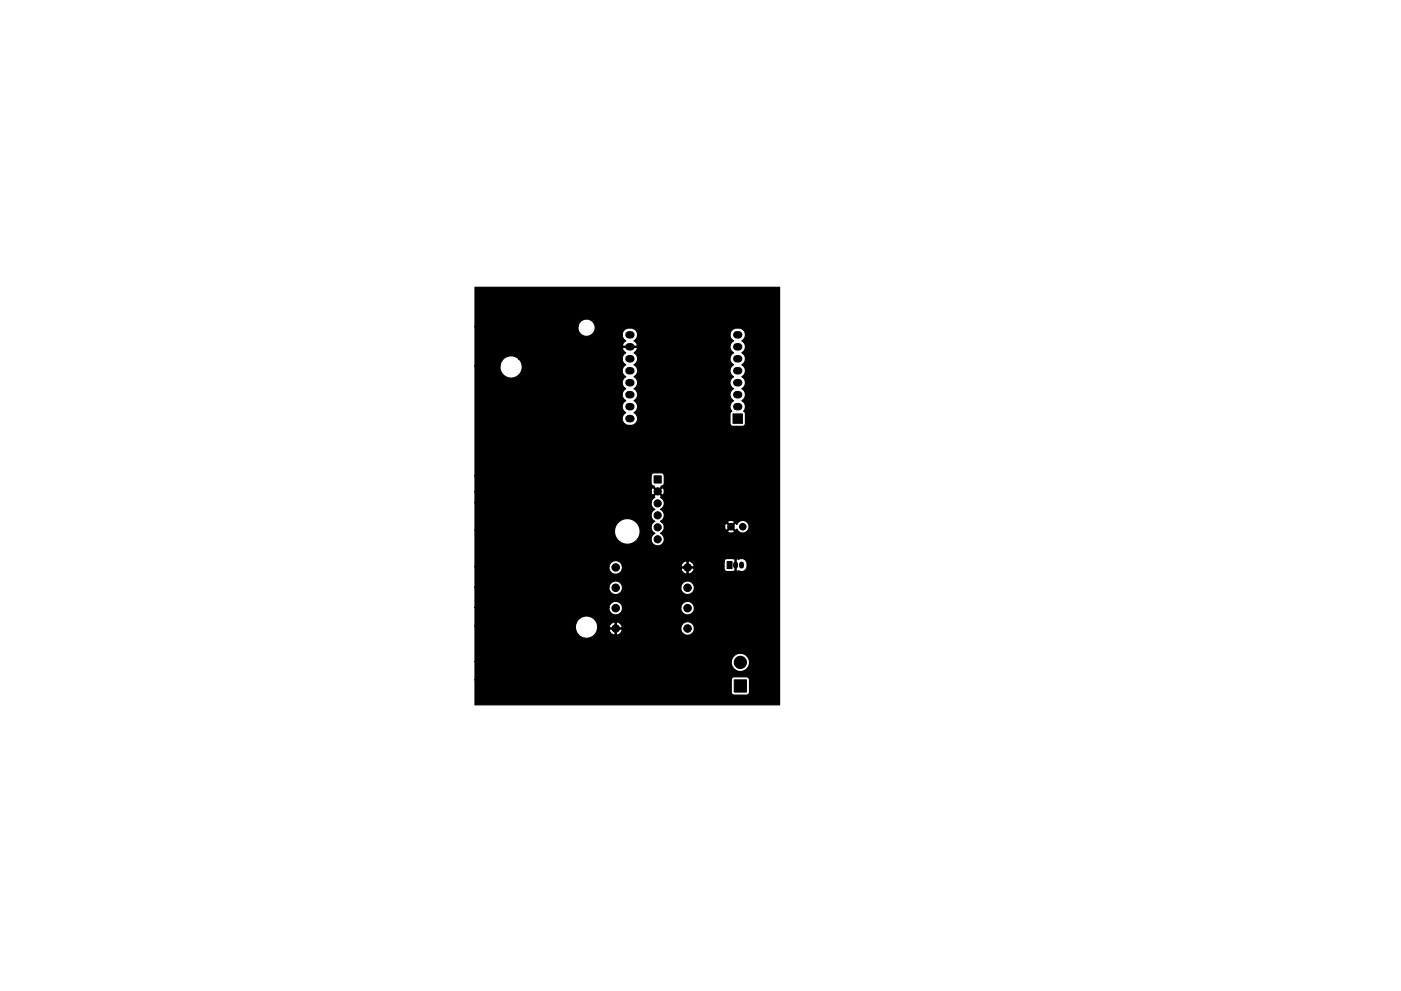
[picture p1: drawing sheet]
<svg xmlns="http://www.w3.org/2000/svg" width="297mm" height="210mm" viewBox="0 0 297 210" stroke-linecap="round" stroke-linejoin="round" font-family="sans-serif">
<g fill="#000" stroke="#000" stroke-width=".21">
<path d="M155.4 87.8h2v2h-2zM138.7 101h1.5v1.5h-1.5zM154.2 119.1h1v1.5h-1zM155.7 144.2h2.6v2.6h-2.6z"/>
<circle cx="139.4" cy="111.9" r=".76"/>
<circle cx="139.4" cy="109.3" r=".76"/>
<circle cx="139.4" cy="104.3" r=".76"/>
<circle cx="139.4" cy="106.8" r=".76"/>
<circle cx="139.4" cy="114.4" r=".76"/>
<circle cx="155" cy="111.8" r=".7"/>
<circle cx="157.5" cy="111.8" r=".7"/>
<circle cx="130.5" cy="133.3" r=".8"/>
<circle cx="130.5" cy="129" r=".8"/>
<circle cx="130.5" cy="120.4" r=".8"/>
<circle cx="130.5" cy="124.7" r=".8"/>
<circle cx="145.8" cy="120.4" r=".8"/>
<circle cx="145.8" cy="124.7" r=".8"/>
<circle cx="145.8" cy="129" r=".8"/>
<circle cx="145.8" cy="133.3" r=".8"/>
<circle cx="157" cy="140.5" r="1.3"/>
</g>
<path d="M156 119.7v.4M157.2 119.7v.4" fill="none" stroke="#000" stroke-width="1.1"/>
<g fill="none" stroke="#000" stroke-width="1.6">
<path d="M133.3 78.7h.5M133.3 76.1h.5M133.3 73.6h.5M133.3 71h.5M156.2 78.7h.4M156.2 76.1h.4M156.2 73.6h.4M156.2 71h.4M133.3 86.3h.5M133.3 83.7h.5M133.3 81.2h.5M133.3 88.8h.5"/>
<path d="M156.2 86.3h.4M156.2 83.7h.4M156.2 81.2h.4"/>
</g>
<path d="M100.7 61h64.6v88.5h-64.6v-5.3h54.3v2.6a.64 .64 0 0 0 .7 .7h2.6l.4-.2 .2-.5v-2.6a.64 .64 0 0 0-.6-.6h-2.8l-.4 .3-.1 .3h-54.3v-3.9h54.3a1.94 1.94 0 0 0 2.7 2.1 1.94 1.94 0 0 0 .6-3.3 1.94 1.94 0 0 0-3.2 .9l-.1 .3h-54.3v-7.5h21.3a2.37 2.37 0 0 0 1.9 2.6 2.37 2.37 0 0 0 2.7-1.7h2.5l.4 .6a.77 .77 0 0 0 .9 .3v-1.1h.3v1.1l.2 .1 .5-.2 .4-.4 .1-.4-.1-.2h-2.5l-.2 .2h-2.5l.1-.7h2.4l.2 .2h1.1v-1.1h.3v1.1h13.6v.3a1.44 1.44 0 0 0 2.2 1.1 1.44 1.44 0 0 0 0-2.5 1.44 1.44 0 0 0-2.2 1.1h-12.5l.1-.2a1.17 1.17 0 0 0-1.5-.9 1.07 1.07 0 0 0-1.3 .9h-2.4v-.2a2.37 2.37 0 0 0-2.3-2.1 2.37 2.37 0 0 0-2.4 2.1h-21.3v-3.9h28.4v.3a1.44 1.44 0 0 0 1.6 1.3 1.44 1.44 0 0 0 1.3-1.6h12.3v.3a1.44 1.44 0 0 0 2.2 1.1 1.44 1.44 0 0 0 0-2.5 1.44 1.44 0 0 0-2.2 1.1h-12.3l-.1-.3a1.44 1.44 0 0 0-1.5-1 1.44 1.44 0 0 0-1.3 1.3h-28.4v-4.3h28.4v.2a1.44 1.44 0 0 0 1.6 1.3 1.44 1.44 0 0 0 1.3-1.5h12.3v.2a1.44 1.44 0 0 0 2.2 1.1 1.44 1.44 0 0 0 0-2.4 1.44 1.44 0 0 0-2.2 1.1h-12.3l-.1-.3a1.44 1.44 0 0 0-1.5-1 1.44 1.44 0 0 0-1.3 1.3h-28.4v-4.4h28.4v.3a1.44 1.44 0 0 0 1.3 1.3 1.44 1.44 0 0 0 1.5-1.1h12.5l.3 .7a.77 .77 0 0 0 1 .3v-1.2h.2v1.2l.2 .1 .5-.3 .4-.4 .2-.4-.2-.2h-2.5l-.1 .2h-12.5v-.7h12.5l.1 .3h1.2v-1.2h.2v1.2h1.1a.93 .93 0 0 0-.5-1.2h7v1.5a.64 .64 0 0 0 .7 .7l1.5-.1 .1-.1v-1.5h.3v1.5l.2 .1 .3-.1a1.27 1.27 0 0 0 1.5-.2 1.27 1.27 0 0 0 .3-1.5 1.24 1.24 0 0 0-1.9-.8l-.2-.1-.2 .2v.9h-.3v-.9l-.1-.2h-1.5a.64 .64 0 0 0-.7 .6h-7l-.4-.1-.2 .1a1.17 1.17 0 0 0-1.5 .9h-12.5a1.44 1.44 0 0 0-1.5-1 1.44 1.44 0 0 0-1.3 1.2h-28.4v-7.7h29.6v.5a2.73 2.73 0 0 0 4.1 2.1 2.73 2.73 0 0 0 0-4.7 2.73 2.73 0 0 0-4.1 2.1h-29.6v-5.8h37.3l.2 .8 .7 .6a1.39 1.39 0 0 0-.9 1.2 1.39 1.39 0 0 0 .9 1.3 1.39 1.39 0 0 0-.9 1.3 1.39 1.39 0 0 0 .9 1.2 1.4 1.4 0 0 0-.6 2.2 1.4 1.4 0 0 0 2.2 0 1.4 1.4 0 0 0-.5-2.2l.6-.4h13.6l.1 .2 .8 .2 .6-.2v-.2l-.7-.8-.8 .8h-13.6l.2-.9h12.8l.2 .6 .3 .1 .7-.7h.4l.7 .7 .3-.3a1.34 1.34 0 0 0 2.1 .6 1.34 1.34 0 0 0 0-2.1 1.34 1.34 0 0 0-2.1 .6l-.3-.3-.7 .8h-.4l-.7-.8a.7 .7 0 0 0-.5 .8h-12.8l-.1-.6-.3-.4h13.8l.8 .8 .7-.8v-.2l-1.1-.1-.3 .1-.1 .2h-13.8l-.3-.2a1.4 1.4 0 0 0 .7-1.3 1.4 1.4 0 0 0-.8-1.2 1.39 1.39 0 0 0 .8-1.3 1.39 1.39 0 0 0-.8-1.3l.2-.3-.8-.8-.7 .8 .2 .3-.5 .4-.4 .8h-37.3v-2.4h37.3a.6 .6 0 0 0 .5 .7l.8-.7h.3l.8 .7h.2l.2-.8-.2-.7h-.2l-.8 .8h-.3l-.8-.8a.75 .75 0 0 0-.5 .8h-37.3v-3.3h37.3v1.5a.64 .64 0 0 0 .7 .6v.2l.7 .8 .8-.8v-.2l.5-.2 .1-.4v-1.5a.64 .64 0 0 0-.6-.7h-1.6l-.4 .2-.2 .5h-37.3v-23.4h5.3a2.37 2.37 0 0 0 3.2 2.5 2.37 2.37 0 0 0 .8-4h21.9l.3 .8 .5 .5-.2 .1a1.43 1.43 0 0 0 .2 2.4 1.43 1.43 0 0 0 0 2.6 1.43 1.43 0 0 0 0 2.5 1.43 1.43 0 0 0 0 2.5 1.5 1.5 0 0 0-.6 2 1.5 1.5 0 0 0 1.9 .7 1.44 1.44 0 0 0 1.2-1.2 1.44 1.44 0 0 0-.8-1.5 1.43 1.43 0 0 0 0-2.5 1.43 1.43 0 0 0 0-2.5 1.43 1.43 0 0 0 0-2.6 1.43 1.43 0 0 0 0-2.5 1.43 1.43 0 0 0 0-2.5l.6-.7 .1-.3-.1-.2h-2.9a.9 .9 0 0 0 .6 1.2l-.5 .4-.3 .8-22-.1a2.37 2.37 0 0 0-3.9 1.6h-5.3v-8.3h21.8v.4a1.83 1.83 0 0 0 2.9 1.3h6.5l.3 .8 .5 .5-.5 .4a.52 .52 0 0 0-.1 .8h2.9l.1-.3-.1-.3-.6-.6 .5-.5 .3-.8h19.6l.2 .8 .5 .5-.1 .1a1.43 1.43 0 0 0 .1 2.4 1.43 1.43 0 0 0 0 2.6 1.43 1.43 0 0 0 0 2.5 1.43 1.43 0 0 0 0 2.6 1.43 1.43 0 0 0 0 2.5 1.43 1.43 0 0 0-.4 2.2l-.3 .6 .1 2.4 .4 .2 2.1 .1a.64 .64 0 0 0 .6-.7v-2l-.3-.6 .1-.1a1.43 1.43 0 0 0-.5-2.1 1.43 1.43 0 0 0 0-2.5 1.43 1.43 0 0 0 0-2.6 1.43 1.43 0 0 0 0-2.5 1.43 1.43 0 0 0 0-2.6 1.43 1.43 0 0 0 0-2.5 1.5 1.5 0 0 0 .6-2 1.5 1.5 0 0 0-2-.7l-.5 .2-.4 .4-.2 .8h-19.6a1.65 1.65 0 0 0-1.6-1.4 1.65 1.65 0 0 0-1.7 1.4h-6.5l.1-.1a1.84 1.84 0 0 0-.3-3 1.84 1.84 0 0 0-2.7 1.4h-21.8z" fill="#000" stroke="#000" stroke-width=".25"/>
</svg>
